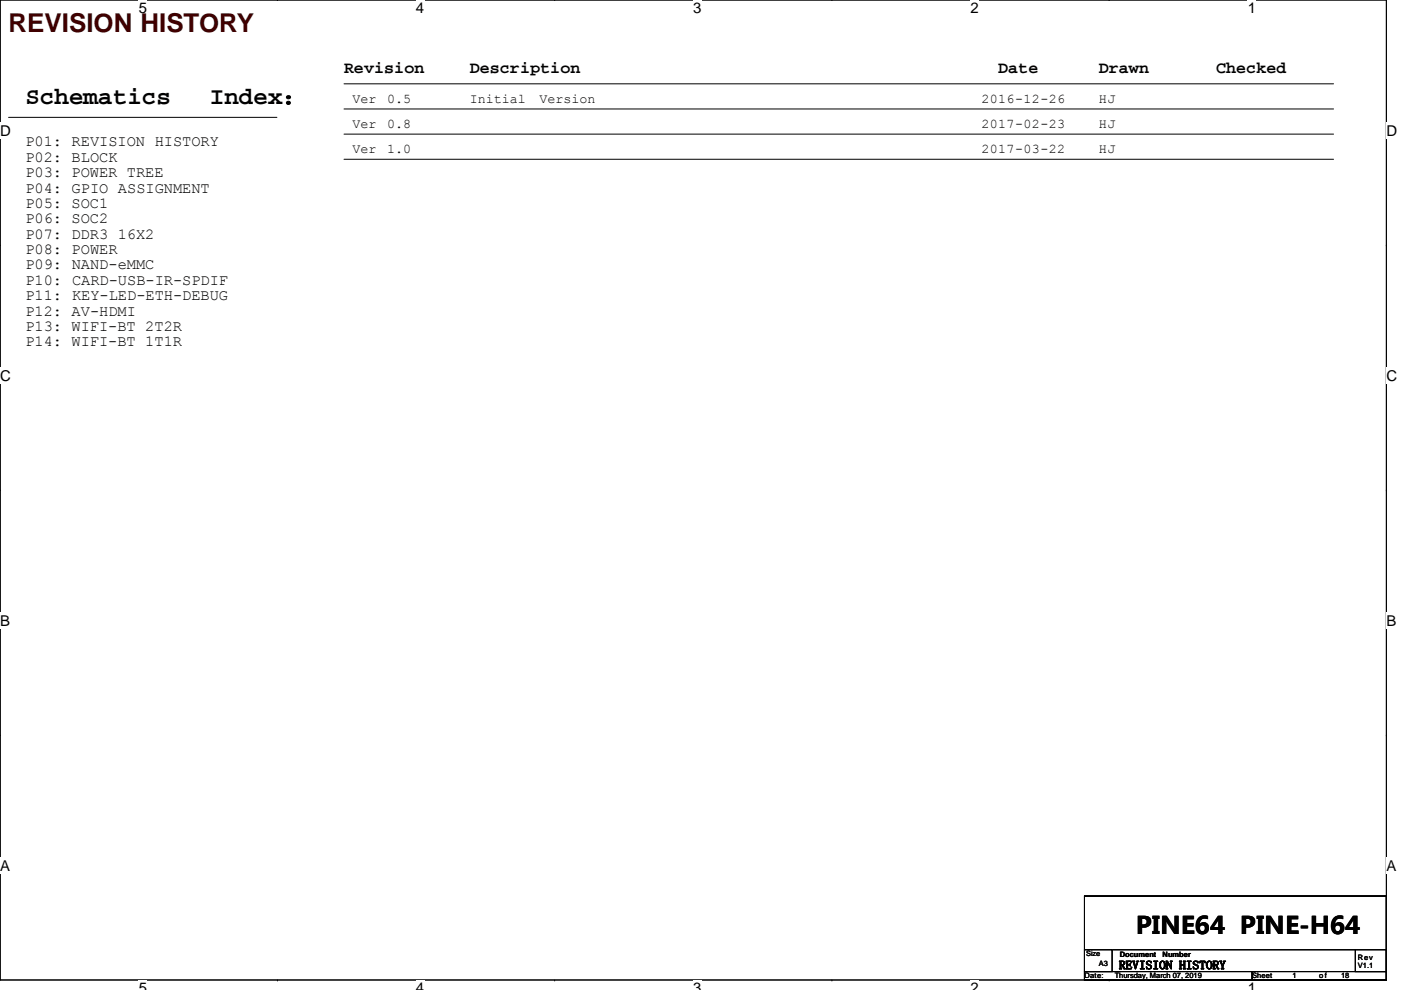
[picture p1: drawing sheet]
<svg xmlns="http://www.w3.org/2000/svg" width="297mm" height="210mm" viewBox="0 0 297 210" stroke-linecap="round" stroke-linejoin="round" font-family="sans-serif">
<defs><g id="words">
<text font-size="5.5" fill="#400000" x="1.8" y="6.8">REVISION HISTORY</text>
<g font-size="5.1">
<text x="5.4" y="22.1">Schematics</text>
<text x="44.5" y="22.1">Index：</text>
<text x="240.8" y="198.2">PINE64 PINE-H64</text>
</g>
<g font-size="3.5">
<text x="72.9" y="15.4">Revision</text>
<text x="99.6" y="15.4">Description</text>
<text x="211.6" y="15.4">Date</text>
<text x="233" y="15.4">Drawn</text>
<text x="257.8" y="15.4">Checked</text>
</g>
<g font-size="3.3">
<text x="5.4" y="31.1">P01: REVISION HISTORY</text>
<text x="5.4" y="34.3">P02: BLOCK</text>
<text x="5.4" y="37.6">P03: POWER TREE</text>
<text x="5.4" y="40.9">P04: GPIO ASSIGNMENT</text>
<text x="5.4" y="44.1">P05: SOC1</text>
<text x="5.4" y="47.4">P06: SOC2</text>
<text x="5.4" y="50.6">P07: DDR3 16X2</text>
<text x="5.4" y="53.9">P08: POWER</text>
<text x="5.4" y="57.1">P09: NAND-eMMC</text>
<text x="5.4" y="60.4">P10: CARD-USB-IR-SPDIF</text>
<text x="5.4" y="63.7">P11: KEY-LED-ETH-DEBUG</text>
<text x="5.4" y="66.9">P12: AV-HDMI</text>
<text x="5.4" y="70.2">P13: WIFI-BT 2T2R</text>
<text x="5.4" y="73.4">P14: WIFI-BT 1T1R</text>
</g>
<g font-size="3.2">
<text x="29.4" y="2.8">5</text>
<text x="88.2" y="2.8">4</text>
<text x="147" y="2.8">3</text>
<text x="205.8" y="2.8">2</text>
<text x="264.5" y="2.8">1</text>
<text x="0" y="28.8">D</text>
<text x="293.9" y="28.8">D</text>
<text x="0" y="80.8">C</text>
<text x="293.9" y="80.8">C</text>
<text x="0" y="132.7">B</text>
<text x="293.9" y="132.7">B</text>
<text x="0" y="184.7">A</text>
<text x="293.9" y="184.7">A</text>
<text x="29.4" y="210.7">5</text>
<text x="88.2" y="210.7">4</text>
<text x="147" y="210.7">3</text>
<text x="205.8" y="210.7">2</text>
<text x="264.5" y="210.7">1</text>
</g>
<g font-size="2.8">
<text x="74.7" y="21.8">Ver</text>
<text x="82.1" y="21.8">0.5</text>
<text x="99.6" y="21.8">Initial</text>
<text x="114.4" y="21.8">Version</text>
<text x="208.1" y="21.8">2016-12-26</text>
<text x="233" y="21.8">HJ</text>
<text x="74.7" y="27.2">Ver</text>
<text x="82.1" y="27.2">0.8</text>
<text x="208.1" y="27.2">2017-02-23</text>
<text x="233" y="27.2">HJ</text>
<text x="74.7" y="32.5">Ver</text>
<text x="82.1" y="32.5">1.0</text>
<text x="208.1" y="32.5">2017-03-22</text>
<text x="233" y="32.5">HJ</text>
</g>
<text font-size="2.5" x="237.2" y="205.5">REVISION HISTORY</text>
<g font-size="1.6">
<text x="230.3" y="202.7">Size</text>
<text x="237.4" y="202.9">Document</text>
<text x="246.5" y="202.9">Number</text>
<text x="287.9" y="203.6">Rev</text>
<text x="229.9" y="207.5">Date:</text>
<text x="233" y="204.8">A3</text>
<text x="236.3" y="207.5">Thursday, March 07, 2019</text>
<text x="265.5" y="207.5">Sheet</text>
<text x="274" y="207.5">1</text>
<text x="279.7" y="207.5">of</text>
<text x="284.3" y="207.5">18</text>
<text x="287.9" y="205.4">V1.1</text>
</g>
</g></defs>
<path d="M0 0h293.9v207.9h-293.9z" fill="none" stroke="#000" stroke-width=".21"/>
<g fill="#fff">
<path d="M29.4 0h1.8v3.5h-1.8z"/>
<path d="M29.4 207.9h1.8v2h-1.8z"/>
</g>
<path d="M58.8 0h.1M58.8 207.9h.1" fill="none" stroke="#000" stroke-width=".21"/>
<g fill="#fff">
<path d="M88.2 0h1.8v3.5h-1.8z"/>
<path d="M88.2 207.9h1.8v2h-1.8z"/>
</g>
<path d="M117.6 0h.1M117.6 207.9h.1" fill="none" stroke="#000" stroke-width=".21"/>
<g fill="#fff">
<path d="M147 0h1.7v3.5h-1.7z"/>
<path d="M147 207.9h1.7v2h-1.7z"/>
</g>
<path d="M176.4 0h.1M176.4 207.9h.1" fill="none" stroke="#000" stroke-width=".21"/>
<g fill="#fff">
<path d="M205.8 0h1.7v3.5h-1.7z"/>
<path d="M205.8 207.9h1.7v2h-1.7z"/>
</g>
<path d="M235.2 0h.1M235.2 207.9h.1" fill="none" stroke="#000" stroke-width=".21"/>
<g fill="#fff">
<path d="M264.5 0h1.8v3.5h-1.8z"/>
<path d="M264.5 207.9h1.8v2h-1.8z"/>
<path d="M0 26h2.3v3.5h-2.3z"/>
<path d="M293.9 26h2.3v3.5h-2.3z"/>
<path d="M0 77.9h2.3v3.5h-2.3z"/>
<path d="M293.9 77.9h2.3v3.5h-2.3z"/>
</g>
<path d="M0 52h.1M293.9 52h.1" fill="none" stroke="#000" stroke-width=".21"/>
<g fill="#fff">
<path d="M0 129.9h2.1v3.5h-2.1z"/>
<path d="M293.9 129.9h2.1v3.5h-2.1z"/>
</g>
<path d="M0 103.9h.1M293.9 103.9h.1" fill="none" stroke="#000" stroke-width=".21"/>
<g fill="#fff">
<path d="M0 181.9h2.2v3.5h-2.2z"/>
<path d="M293.9 181.9h2.2v3.5h-2.2z"/>
</g>
<g fill="none" stroke="#000" stroke-width=".21">
<path d="M72.9 17.8h209.8M1.8 24.9h56.9M72.9 23.1h209.8M72.9 28.4h209.8M72.9 33.8h209.8M0 155.9h.1M293.9 155.9h.1M229.9 190.1h64v17.8h-64zM229.9 206.1h35.6v1.8h-35.6zM229.9 201.4h5.9v4.7h-5.9zM236 201.4h51.4M265.5 206.1h28.4v1.8h-28.4z"/>
<path d="M287.4 201.4h6.5v4.7h-6.5z"/>
</g>
<use href="#words"/>
</svg>
